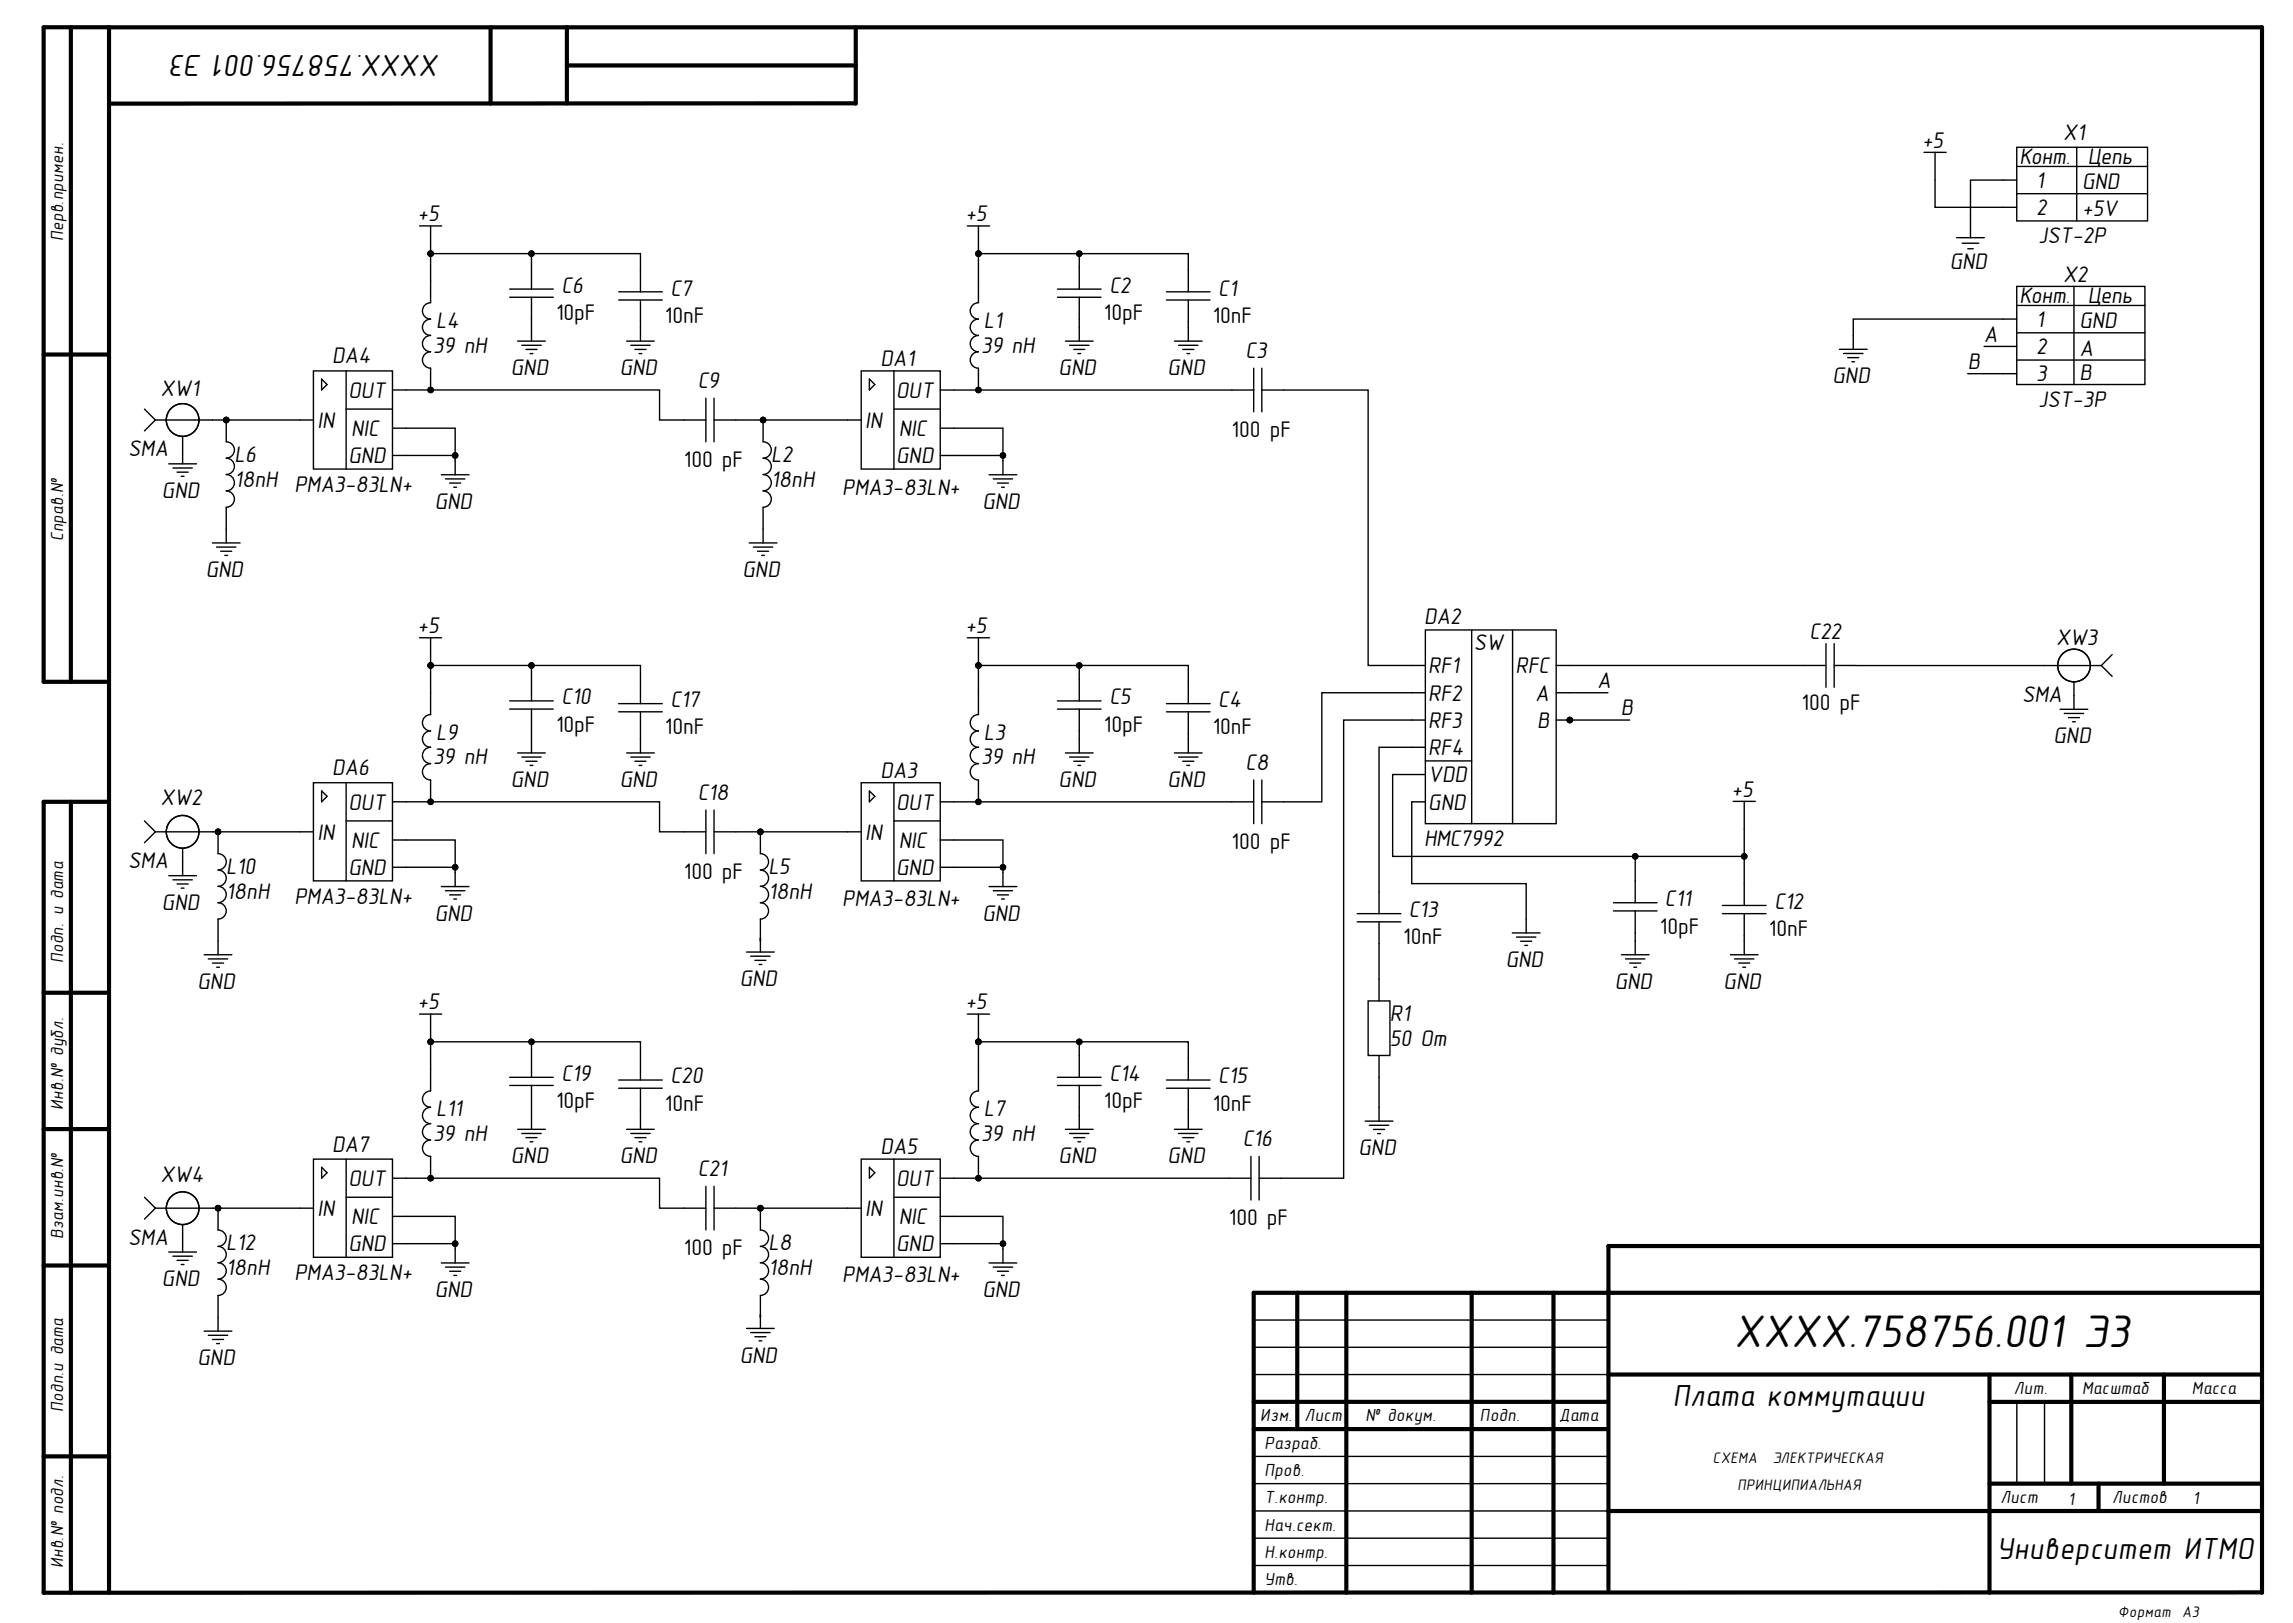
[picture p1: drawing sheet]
<svg xmlns="http://www.w3.org/2000/svg" width="420mm" height="297mm" viewBox="0 0 420 297" stroke-linecap="round" stroke-linejoin="round" font-family="sans-serif">
<defs><g id="words">
<text font-size="8.5" x="317.5" y="246.5">XXXX.758756.001 Э3</text>
<g font-size="5.6">
<text x="80.6" y="10.1" transform="rotate(-180 80.6 10.1)">XXXX.758756.001 Э3</text>
<text x="306.3" y="257.4">Плата коммутации</text>
<text x="365.6" y="285.4">Университет ИТМО</text>
</g>
<g font-size="4.2">
<text x="351.9" y="27">+5</text>
<text x="377.7" y="25.6">X1</text>
<text x="369.7" y="30.1">Конт.</text>
<text x="372.8" y="34.4">1</text>
<text x="381.2" y="34.6">GND</text>
<text x="382.2" y="30.1">Цепь</text>
<text x="76.5" y="40.5">+5</text>
<text x="176.7" y="40.5">+5</text>
<text x="372.8" y="39.4">2</text>
<text x="381.2" y="39.5">+5V</text>
<text x="373.2" y="44.5">JST-2P</text>
<text x="102.8" y="53.6">C6</text>
<text x="203.1" y="53.6">C2</text>
<text x="357" y="49.3">GND</text>
<text x="377.7" y="51.5">X2</text>
<text x="122.8" y="54.1">C7</text>
<text x="223" y="54.1">C1</text>
<text x="369.7" y="55.5">Конт.</text>
<text x="372.8" y="59.8">1</text>
<text x="382.2" y="55.5">Цепь</text>
<text x="79.3" y="64.6">39 nH</text>
<text x="79.8" y="60">L4</text>
<text x="179.6" y="64.6">39 nH</text>
<text x="180.1" y="60">L1</text>
<text x="228" y="65.5">C3</text>
<text x="363.2" y="62.5">A</text>
<text x="372.8" y="64.8">2</text>
<text x="380.7" y="60">GND</text>
<text x="380.7" y="65.1">A</text>
<text x="60.8" y="66.5">DA4</text>
<text x="93.5" y="68.7">GND</text>
<text x="113.5" y="68.7">GND</text>
<text x="127.7" y="71">C9</text>
<text x="161.2" y="67">DA1</text>
<text x="193.8" y="68.7">GND</text>
<text x="213.8" y="68.7">GND</text>
<text x="335.5" y="70.1">GND</text>
<text x="360.2" y="67.5">B</text>
<text x="372.8" y="69.8">3</text>
<text x="380.7" y="69.6">B</text>
<text x="29.4" y="72.5">XW1</text>
<text x="63.8" y="72.8">OUT</text>
<text x="164.1" y="72.8">OUT</text>
<text x="373.2" y="74.5">JST-3P</text>
<text x="23.5" y="83.5">SMA</text>
<text x="58.1" y="78.3">IN</text>
<text x="64.3" y="79.8">NIC</text>
<text x="158.4" y="78.3">IN</text>
<text x="164.6" y="79.8">NIC</text>
<text x="42.9" y="84.6">L6</text>
<text x="42.9" y="89.2">18nH</text>
<text x="63.8" y="84.8">GND</text>
<text x="141.2" y="84.6">L2</text>
<text x="141.2" y="89.2">18nH</text>
<text x="164.1" y="84.8">GND</text>
<text x="29.7" y="91.1">GND</text>
<text x="53.9" y="90">PMA3-83LN+</text>
<text x="79.6" y="93.1">GND</text>
<text x="154.2" y="90.5">PMA3-83LN+</text>
<text x="179.9" y="93.1">GND</text>
<text x="37.7" y="105.6">GND</text>
<text x="135.9" y="105.6">GND</text>
<text x="76.5" y="115.9">+5</text>
<text x="176.7" y="115.9">+5</text>
<text x="260.7" y="114.2">DA2</text>
<text x="269.8" y="118.9">SW</text>
<text x="331.3" y="117">C22</text>
<text x="376.5" y="118">XW3</text>
<text x="261.5" y="123.2">RF1</text>
<text x="277.5" y="123.2">RFC</text>
<text x="292.4" y="125.9">A</text>
<text x="102.8" y="128.9">C10</text>
<text x="122.8" y="129.4">C17</text>
<text x="203.1" y="128.9">C5</text>
<text x="223" y="129.4">C4</text>
<text x="261.5" y="128.2">RF2</text>
<text x="281.1" y="128.2">A</text>
<text x="296.7" y="130.9">B</text>
<text x="370.2" y="128.5">SMA</text>
<text x="79.8" y="135.4">L9</text>
<text x="180.1" y="135.4">L3</text>
<text x="261.5" y="133.2">RF3</text>
<text x="281.4" y="133.2">B</text>
<text x="376" y="136.1">GND</text>
<text x="60.8" y="141.9">DA6</text>
<text x="79.3" y="139.9">39 nH</text>
<text x="161.2" y="142.4">DA3</text>
<text x="179.6" y="139.9">39 nH</text>
<text x="228" y="140.9">C8</text>
<text x="261.5" y="138.2">RF4</text>
<text x="261.5" y="143.2">VDD</text>
<text x="29.4" y="147.4">XW2</text>
<text x="63.8" y="148.2">OUT</text>
<text x="93.5" y="144">GND</text>
<text x="113.5" y="144">GND</text>
<text x="127.7" y="146.4">C18</text>
<text x="164.1" y="148.2">OUT</text>
<text x="193.8" y="144">GND</text>
<text x="213.8" y="144">GND</text>
<text x="261.5" y="148.2">GND</text>
<text x="317" y="145.8">+5</text>
<text x="58.1" y="153.7">IN</text>
<text x="64.3" y="155.2">NIC</text>
<text x="158.4" y="153.7">IN</text>
<text x="164.6" y="155.2">NIC</text>
<text x="260.7" y="154.7">HMC7992</text>
<text x="23.5" y="158.9">SMA</text>
<text x="41.4" y="159.9">L10</text>
<text x="63.8" y="160.2">GND</text>
<text x="140.7" y="159.9">L5</text>
<text x="164.1" y="160.2">GND</text>
<text x="29.7" y="166.5">GND</text>
<text x="41.4" y="164.5">18nH</text>
<text x="53.9" y="165.4">PMA3-83LN+</text>
<text x="140.7" y="164.5">18nH</text>
<text x="154.2" y="165.8">PMA3-83LN+</text>
<text x="257.9" y="167.8">C13</text>
<text x="304.8" y="165.8">C11</text>
<text x="324.8" y="166.3">C12</text>
<text x="79.6" y="168.5">GND</text>
<text x="179.9" y="168.5">GND</text>
<text x="275.7" y="177">GND</text>
<text x="36.2" y="181">GND</text>
<text x="76.5" y="184.8">+5</text>
<text x="135.4" y="180.5">GND</text>
<text x="176.7" y="184.8">+5</text>
<text x="295.6" y="181">GND</text>
<text x="315.6" y="181">GND</text>
<text x="254.5" y="186.9">R1</text>
<text x="254.5" y="191.4">50 Om</text>
<text x="102.8" y="197.8">C19</text>
<text x="203.1" y="197.8">C14</text>
<text x="122.8" y="198.3">C20</text>
<text x="223" y="198.3">C15</text>
<text x="79.3" y="208.8">39 nH</text>
<text x="79.8" y="204.3">L11</text>
<text x="179.6" y="208.8">39 nH</text>
<text x="180.1" y="204.3">L7</text>
<text x="227.5" y="209.8">C16</text>
<text x="60.8" y="210.8">DA7</text>
<text x="93.5" y="212.9">GND</text>
<text x="113.5" y="212.9">GND</text>
<text x="127.7" y="215.3">C21</text>
<text x="161.2" y="211.3">DA5</text>
<text x="193.8" y="212.9">GND</text>
<text x="213.8" y="212.9">GND</text>
<text x="248.7" y="211.5">GND</text>
<text x="29.4" y="216.3">XW4</text>
<text x="63.8" y="217">OUT</text>
<text x="164.1" y="217">OUT</text>
<text x="23.5" y="227.8">SMA</text>
<text x="58.1" y="222.5">IN</text>
<text x="64.3" y="224.1">NIC</text>
<text x="158.4" y="222.5">IN</text>
<text x="164.6" y="224.1">NIC</text>
<text x="41.4" y="228.8">L12</text>
<text x="41.4" y="233.4">18nH</text>
<text x="63.8" y="229">GND</text>
<text x="140.7" y="228.8">L8</text>
<text x="140.7" y="233.4">18nH</text>
<text x="164.1" y="229">GND</text>
<text x="29.7" y="235.4">GND</text>
<text x="53.9" y="234.3">PMA3-83LN+</text>
<text x="79.6" y="237.4">GND</text>
<text x="154.2" y="234.7">PMA3-83LN+</text>
<text x="179.9" y="237.4">GND</text>
<text x="36.2" y="249.8">GND</text>
<text x="135.4" y="249.4">GND</text>
</g>
<g font-size="4.1">
<text x="101.8" y="58.6">10pF</text>
<text x="121.7" y="59.1">10nF</text>
<text x="202.1" y="58.6">10pF</text>
<text x="222" y="59.1">10nF</text>
<text x="225.5" y="80">100 pF</text>
<text x="125.2" y="85.5">100 pF</text>
<text x="329.8" y="129.9">100 pF</text>
<text x="101.8" y="134">10pF</text>
<text x="121.7" y="134.4">10nF</text>
<text x="202.1" y="134">10pF</text>
<text x="222" y="134.4">10nF</text>
<text x="225.5" y="155.3">100 pF</text>
<text x="125.2" y="160.8">100 pF</text>
<text x="256.9" y="172.8">10nF</text>
<text x="303.9" y="170.9">10pF</text>
<text x="323.8" y="171.3">10nF</text>
<text x="101.8" y="202.8">10pF</text>
<text x="121.7" y="203.3">10nF</text>
<text x="202.1" y="202.8">10pF</text>
<text x="222" y="203.3">10nF</text>
<text x="225" y="224.2">100 pF</text>
<text x="125.2" y="229.7">100 pF</text>
</g>
<g font-size="3.3">
<text x="368.7" y="255.2">Лит.</text>
<text x="381.2" y="255.2">Масштаб</text>
<text x="401.3" y="255.2">Масса</text>
<text x="230.7" y="260.1">Изм.</text>
<text x="238.8" y="260.1">Лист</text>
<text x="250" y="260.1">№ докум.</text>
<text x="270.9" y="260.1">Подп.</text>
<text x="285.5" y="260.1">Дата</text>
<text x="231.5" y="265.1">Разраб.</text>
<text x="231.5" y="275.1">Т.контр.</text>
<text x="231.5" y="270.1">Пров.</text>
<text x="366.2" y="275.1">Лист</text>
<text x="378.7" y="275.4">1</text>
<text x="386.7" y="275.1">Листов</text>
<text x="401.5" y="275.3">1</text>
<text x="231.5" y="280.2">Нач.сект.</text>
<text x="231.5" y="285.2">Н.контр.</text>
<text x="231.5" y="290.2">Утв.</text>
</g>
<g font-size="3.2">
<text x="11.6" y="44.1" transform="rotate(-90 11.6 44.1)">Перв.примен.</text>
<text x="11.6" y="99" transform="rotate(-90 11.6 99)">Справ.№</text>
<text x="11.6" y="176.3" transform="rotate(-90 11.6 176.3)">Подп. и дата</text>
<text x="11.6" y="203.1" transform="rotate(-90 11.6 203.1)">Инв.№ дубл.</text>
<text x="11.6" y="226.8" transform="rotate(-90 11.6 226.8)">Взам.инв.№</text>
<text x="11.6" y="258.5" transform="rotate(-90 11.6 258.5)">Подп.и дата</text>
<text x="11.6" y="287" transform="rotate(-90 11.6 287)">Инв.№ подл.</text>
</g>
<g font-size="2.8">
<text x="313.6" y="267.7">СХЕМА</text>
<text x="324.6" y="267.7">ЭЛЕКТРИЧЕСКАЯ</text>
<text x="318.1" y="272.7">ПРИНЦИПИАЛЬНАЯ</text>
<text x="387.8" y="295.9">Формат</text>
<text x="399.5" y="295.9">A3</text>
</g>
</g></defs>
<g fill="none" stroke="#000" stroke-width=".76">
<path d="M13 5v119.8M20 5v286.5M89.8 5v14M103.8 5v13.9M103.8 12h52.9M156.6 18.9l-136.6 .1M156.7 5v14M8 64.9h12M20 124.8h-12v-119.8h406.1v286.5M13 146.8v144.7M20 146.7l-12 .1v144.7M8 181.7h12"/>
<path d="M8 206.6h12M8 231.6h12M237.5 236.6v25M246.5 236.6v54.9M269.4 236.6v54.9M284.4 236.6v54.9M414.1 228h-119.6v62.9M414.1 236.6h-184.6v54.9M229.5 256.6h64.9M294.4 251.6h119.7M364.2 251.6v39.9M364.2 256.6h49.9"/>
<path d="M379.2 251.6v19.9M396.2 251.6v19.9M8 266.5h12M229.5 261.6h64.9M294.4 276.5h119.7M364.2 271.5h49.9M384.2 271.5v5M414.1 291.4l-406.1 .1"/>
</g>
<g fill="none" stroke="#000" stroke-width=".25">
<path d="M352.2 27.9h4.1M354.3 27.9v10h14.9M369.2 27h24v13.4h-24zM369.2 33h-8.4v10.5M369.2 30.5h24M369.2 35.4h24M380.2 27v13.4M76.8 41.3h4.1M78.8 46.4v9a1.5 1.5 0 0 0-1.5 1.5 1.5 1.5 0 0 0 1.5 1.5 1.49 1.49 0 0 0-1.5 1.5 1.49 1.49 0 0 0 1.5 1.5 1.5 1.5 0 0 0-1.5 1.5 1.5 1.5 0 0 0 1.5 1.5 1.5 1.5 0 0 0-1.5 1.5 1.5 1.5 0 0 0 1.5 1.5v4M78.8 46.4h38.5v7M78.8 41.3v5.1M93.3 52.9h8"/>
<path d="M93.3 54.4h8M97.3 46.4v6.5M97.3 54.4v8M113.3 53.4h7.9M113.3 54.9h7.9M117.3 54.9v7.5M177.1 41.4h4.1M179.1 46.4v9a1.49 1.49 0 0 0-1.5 1.5 1.49 1.49 0 0 0 1.5 1.5 1.5 1.5 0 0 0-1.5 1.5 1.5 1.5 0 0 0 1.5 1.5 1.49 1.49 0 0 0-1.5 1.5 1.49 1.49 0 0 0 1.5 1.5 1.5 1.5 0 0 0-1.5 1.5 1.5 1.5 0 0 0 1.5 1.5v4M179.1 46.4h38.5v7M179.1 41.4v5M193.6 52.9h8M193.6 54.4h8"/>
<path d="M197.6 46.4v6.5M197.6 54.4v8M213.6 53.4h7.9M213.6 54.9h7.9M217.6 54.9v7.5M358.2 43.5h5.1M359.2 44.5h3.1M360.2 45.5h1.1M369.2 52.4h23.5v18h-23.5zM369.2 58.4h-29.9v5.5M369.2 55.9h23.5M379.7 52.4v18"/>
<path d="M26.4 74.9l2 2M28.4 76.9h29M28.4 76.9l-2 2M33.4 79.9v5M41.4 76.9v4a1.5 1.5 0 0 1 1.5 1.5 1.5 1.5 0 0 1-1.5 1.5 1.5 1.5 0 0 1 1.5 1.4 1.5 1.5 0 0 1-1.5 1.5 1.5 1.5 0 0 1 1.5 1.5 1.5 1.5 0 0 1-1.5 1.5 1.5 1.5 0 0 1 1.5 1.5 1.5 1.5 0 0 1-1.5 1.5v6.6M57.4 67.9h14.5v17.9h-14.5zM58.9 69.4l1 1-1 1zM63.4 74.9h8.5M63.4 67.9v17.9M71.9 78.4h11.4v5M71.9 71.4h48.9v5.5h8.4M94.8 62.4h5"/>
<path d="M95.5 63.2h3.6M96.3 64h2M97 64.7h.6M114.7 62.4h5.1M115.5 63.2h3.5M116.2 64h2.1M117 64.7h.5M129.2 72.9v8M130.7 76.9h27M130.7 72.9v8M139.7 76.9v4a1.5 1.5 0 0 1 1.5 1.5 1.5 1.5 0 0 1-1.5 1.5 1.5 1.5 0 0 1 1.5 1.4 1.5 1.5 0 0 1-1.5 1.5 1.5 1.5 0 0 1 1.5 1.5 1.5 1.5 0 0 1-1.5 1.5 1.5 1.5 0 0 1 1.5 1.5 1.5 1.5 0 0 1-1.5 1.5v6.6M157.7 67.9h14.4v17.9h-14.4z"/>
<path d="M159.2 69.4l1 1-1 1zM163.7 67.9v17.9M163.7 74.9h8.4M172.1 78.4h11.5v5M172.1 71.4h57.4M195.1 62.4h5M195.8 63.2h3.6M196.6 64h2M197.3 64.7h.5M215 62.4h5.1M215.8 63.2h3.5M216.5 64h2.1"/>
<path d="M217.3 64.7h.5M229.5 67.4v8M231 71.4h19.5v50.4h10.5M231 67.4v8M336.8 63.9h5M337.5 64.7h3.6M338.3 65.5h2M339 66.2h.6M360.2 68.4h9M363.2 63.4h6M369.2 60.9h23.5M369.2 65.9h23.5"/>
<path d="M30.9 84.9h5.1M31.7 85.7h3.5M32.4 86.4h2M33.2 87.2h.5M38.9 99.4h5.1M71.9 83.4h11.4v3.5M80.8 86.9h5.1M81.6 87.7h3.5M82.3 88.4h2M83.1 89.2h.5M137.2 99.4h5M172.1 83.4h11.5v3.5"/>
<path d="M181.1 86.9h5.1M181.8 87.7h3.6M182.6 88.4h2M183.4 89.2h.5M39.6 100.1h3.6M40.4 100.9h2M41.2 101.6h.5M76.8 116.7h4.1M78.8 116.7v5.1M137.9 100.1h3.6M138.7 100.9h2M139.5 101.6h.5"/>
<path d="M177.1 116.7h4.1M179.1 116.7v5.1M261 115.3h23.9v35.4h-23.9zM269.4 115.3v35.4M276.9 115.3v35.4M334.3 117.8v8M335.8 117.8v8M386.7 119.8l-2 2M78.8 121.8v9a1.5 1.5 0 0 0-1.5 1.5 1.5 1.5 0 0 0 1.5 1.5 1.5 1.5 0 0 0-1.5 1.5 1.5 1.5 0 0 0 1.5 1.5 1.49 1.49 0 0 0-1.5 1.5 1.49 1.49 0 0 0 1.5 1.5 1.5 1.5 0 0 0-1.5 1.5 1.5 1.5 0 0 0 1.5 1.5v3.9M78.8 121.8h38.5v7M93.3 128.3h8M93.3 129.8h8"/>
<path d="M94.8 137.8h5M95.5 138.6h3.6M96.3 139.3h2M97.3 121.8v6.5M97.3 129.8v8M113.3 128.8h7.9M113.3 130.3h7.9M114.7 137.8h5.1M115.5 138.6h3.5M116.2 139.3h2.1M117.3 130.3v7.5M179.1 121.8v9a1.5 1.5 0 0 0-1.5 1.5 1.5 1.5 0 0 0 1.5 1.5 1.49 1.49 0 0 0-1.5 1.5 1.49 1.49 0 0 0 1.5 1.5 1.49 1.49 0 0 0-1.5 1.5 1.49 1.49 0 0 0 1.5 1.5 1.5 1.5 0 0 0-1.5 1.5 1.5 1.5 0 0 0 1.5 1.5v4"/>
<path d="M179.1 121.8h38.5v7M193.6 129.8h8M193.6 128.3h8M195.1 137.8h5M195.8 138.6h3.6M196.6 139.3h2M197.6 121.8v6.5M197.6 129.8v8M213.6 128.8h7.9M213.6 130.3h7.9M215 137.8h5.1M215.8 138.6h3.5"/>
<path d="M216.5 139.3h2.1M217.6 130.3v7.5M261 126.8h-19v20h-11M261 131.8h-15v83.8h-15.5M261 136.8h-8.5v30.4M261 139.3h8.4M284.9 126.8h9.5M284.9 131.8h13.5M284.9 121.8h49.4M335.8 121.8h48.9M377.2 129.8h5M377.9 130.6h3.6"/>
<path d="M378.7 131.3h2M379.4 132.1h.6M379.7 124.8v5M384.7 121.8l2 2M26.4 150.2l2 2M28.4 152.2h29M28.4 152.2l-2 2M33.4 155.2v5.1M39.9 152.2v4a1.5 1.5 0 0 1 1.5 1.5 1.5 1.5 0 0 1-1.5 1.5 1.49 1.49 0 0 1 1.5 1.5 1.49 1.49 0 0 1-1.5 1.5 1.5 1.5 0 0 1 1.5 1.5 1.5 1.5 0 0 1-1.5 1.5 1.5 1.5 0 0 1 1.5 1.5 1.5 1.5 0 0 1-1.5 1.5v6.5M57.4 143.3h14.5v17.9h-14.5zM58.9 144.7l1 1-1 1zM63.4 143.3v17.9"/>
<path d="M63.4 150.2h8.5M71.9 158.7h11.4v3.6M71.9 153.7h11.4v5M71.9 146.7h48.9v5.5h8.4M97 140.1h.6M117 140.1h.5M129.2 148.2v8M130.7 152.2h27M130.7 148.2v8M139.2 152.2v4a1.5 1.5 0 0 1 1.5 1.5 1.5 1.5 0 0 1-1.5 1.5 1.49 1.49 0 0 1 1.5 1.5 1.49 1.49 0 0 1-1.5 1.5 1.5 1.5 0 0 1 1.5 1.5 1.5 1.5 0 0 1-1.5 1.5 1.5 1.5 0 0 1 1.5 1.5 1.5 1.5 0 0 1-1.5 1.5v6M157.7 143.3h14.4v17.9h-14.4zM159.2 144.7l1 1-1 1z"/>
<path d="M163.7 143.3v17.9M163.7 150.2h8.4M172.1 158.7h11.5v3.6M172.1 153.7h11.5v5M172.1 146.8h57.4M197.3 140.1h.5M217.3 140.1h.5M229.5 142.8v7.9M231 142.8v7.9M261 146.8h-2.5v14.9h20.9v9M261 141.8h-6v14.9h44.4v8.5M299.4 156.7h19.9v9"/>
<path d="M317.3 146.7h4.1M319.3 146.7v10M30.9 160.3h5.1M31.7 161h3.5M32.4 161.8h2M33.2 162.5h.5M37.4 174.7h5.1M38.1 175.5h3.6M38.9 176.3h2M39.7 177h.5M80.8 162.3h5.1M81.6 163h3.5"/>
<path d="M82.3 163.8h2M83.1 164.5h.5M136.7 174.2h5M137.4 175h3.6M138.2 175.8h2M139 176.5h.5M181.1 162.3h5.1M181.8 163h3.6M182.6 163.8h2M183.4 164.5h.5M248.5 167.2h8M248.5 168.7h8"/>
<path d="M252.5 168.7v14.5M276.9 170.7h5.1M277.6 171.5h3.6M278.4 172.3h2M279.2 173h.5M295.4 165.2h8M295.4 166.7h8M296.8 174.7h5.1M297.6 175.5h3.6M298.4 176.3h2M299.1 177h.5M299.4 166.7v8"/>
<path d="M315.3 167.2h8M315.3 165.7h8M316.8 174.7h5.1M317.6 175.5h3.5M318.3 176.3h2.1M319.1 177h.5M319.3 167.2v7.5M76.8 185.6h4.1M78.8 190.7v9a1.49 1.49 0 0 0-1.5 1.5 1.49 1.49 0 0 0 1.5 1.5 1.5 1.5 0 0 0-1.5 1.5 1.5 1.5 0 0 0 1.5 1.5 1.49 1.49 0 0 0-1.5 1.4 1.49 1.49 0 0 0 1.5 1.5 1.5 1.5 0 0 0-1.5 1.5 1.5 1.5 0 0 0 1.5 1.5v4M78.8 190.7h38.5v7M78.8 185.6v5.1M93.3 197.2h8"/>
<path d="M93.3 198.7h8M97.3 190.7v6.5M97.3 198.7v8M113.3 197.7h7.9M113.3 199.2h7.9M117.3 199.2v7.5M177.1 185.6h4.1M179.1 190.7v9a1.49 1.49 0 0 0-1.5 1.5 1.49 1.49 0 0 0 1.5 1.5 1.5 1.5 0 0 0-1.5 1.5 1.5 1.5 0 0 0 1.5 1.5 1.49 1.49 0 0 0-1.5 1.4 1.49 1.49 0 0 0 1.5 1.5 1.5 1.5 0 0 0-1.5 1.5 1.5 1.5 0 0 0 1.5 1.5v4M179.1 190.7h38.5v7M179.1 185.6v5.1M193.6 197.2h8M193.6 198.7h8"/>
<path d="M197.6 190.7v6.5M197.6 198.7v8M213.6 197.7h7.9M213.6 199.2h7.9M217.6 199.2v7.5M250.5 183.2h4v10h-4zM252.5 193.2v12M26.5 219.1l2 2M57.4 212.1h14.5v18h-14.5zM58.9 213.6l1 1-1 1zM63.4 212.1v18M63.4 219.1h8.5"/>
<path d="M71.9 215.6h48.9v5.5h8.4M94.8 206.7h5M95.5 207.4h3.6M96.3 208.2h2M97.1 209h.5M114.7 206.7h5.1M115.5 207.4h3.5M116.2 208.2h2.1M117 209h.5M129.2 217.1v8M130.7 217.1v8M157.7 212.1h14.4v18h-14.4z"/>
<path d="M159.2 213.6l1 1-1 1zM163.7 212.1v18M163.7 219.1h8.4M172.1 215.6h56.9M195.1 206.7h5M195.8 207.4h3.6M196.6 208.2h2M197.3 209h.5M215 206.7h5.1M215.8 207.4h3.5M216.5 208.2h2.1M217.3 209h.5"/>
<path d="M229 211.6v8M230.5 211.6v8M249.9 205.2h5.1M250.7 205.9h3.6M251.5 206.7h2M252.2 207.5h.5M28.5 221.1h28.9M28.5 221.1l-2 2M30.9 229.1h5.1M31.7 229.9h3.5M32.4 230.7h2M33.2 231.4h.5"/>
<path d="M33.4 224.1v5M39.9 221.1v4a1.5 1.5 0 0 1 1.5 1.5 1.5 1.5 0 0 1-1.5 1.5 1.49 1.49 0 0 1 1.5 1.5 1.49 1.49 0 0 1-1.5 1.5 1.5 1.5 0 0 1 1.5 1.5 1.5 1.5 0 0 1-1.5 1.5 1.49 1.49 0 0 1 1.5 1.5 1.49 1.49 0 0 1-1.5 1.5v6.5M71.9 227.6h11.4v3.5M71.9 222.6h11.4v5M80.8 231.1h5.1M81.6 231.9h3.5M82.3 232.7h2M83.1 233.4h.5M130.7 221.1h27M139.2 221.1v4a1.5 1.5 0 0 1 1.5 1.5 1.5 1.5 0 0 1-1.5 1.5 1.49 1.49 0 0 1 1.5 1.5 1.49 1.49 0 0 1-1.5 1.5 1.5 1.5 0 0 1 1.5 1.5 1.5 1.5 0 0 1-1.5 1.5 1.49 1.49 0 0 1 1.5 1.5 1.49 1.49 0 0 1-1.5 1.5v6M172.1 227.6h11.5v3.5M172.1 222.6h11.5v5"/>
<path d="M181.1 231.1h5.1M181.8 231.9h3.6M182.6 232.7h2M183.4 233.4h.5M37.4 243.6h5.1M38.1 244.4h3.6M38.9 245.1h2M39.7 245.9h.5M136.7 243.1h5M137.4 243.9h3.6M138.2 244.6h2M139 245.4h.5"/>
<path d="M229.5 251.6h64.9M229.5 241.6h64.9M229.5 246.6h64.9M369.2 256.6v14.9M374.3 256.6v14.9M229.5 271.5h64.9M229.5 276.5h64.9M229.5 266.5h64.9M229.5 286.5h64.9M229.5 281.5h64.9"/>
<circle cx="33.4" cy="76.9" r="2.99"/>
<circle cx="379.7" cy="121.8" r="2.99"/>
<circle cx="33.4" cy="152.2" r="2.99"/>
<circle cx="33.4" cy="221.1" r="2.99"/>
</g>
<g fill="#000">
<circle cx="78.8" cy="46.4" r=".51"/>
<circle cx="97.3" cy="46.4" r=".51"/>
<circle cx="179.1" cy="46.4" r=".51"/>
<circle cx="197.6" cy="46.4" r=".51"/>
<circle cx="41.4" cy="76.9" r=".51"/>
<circle cx="78.8" cy="71.4" r=".51"/>
<circle cx="139.7" cy="76.9" r=".51"/>
<circle cx="179.1" cy="71.4" r=".51"/>
<circle cx="83.3" cy="83.4" r=".51"/>
<circle cx="183.6" cy="83.4" r=".51"/>
<circle cx="78.8" cy="121.8" r=".51"/>
<circle cx="97.3" cy="121.8" r=".51"/>
<circle cx="179.1" cy="121.8" r=".51"/>
<circle cx="197.6" cy="121.8" r=".51"/>
<circle cx="287.4" cy="131.8" r=".51"/>
<circle cx="39.9" cy="152.2" r=".51"/>
<circle cx="78.8" cy="146.7" r=".51"/>
<circle cx="83.3" cy="158.7" r=".51"/>
<circle cx="139.2" cy="152.2" r=".51"/>
<circle cx="179.1" cy="146.7" r=".51"/>
<circle cx="183.6" cy="158.7" r=".51"/>
<circle cx="299.4" cy="156.7" r=".51"/>
<circle cx="319.3" cy="156.7" r=".51"/>
<circle cx="78.8" cy="190.7" r=".51"/>
<circle cx="97.3" cy="190.7" r=".51"/>
<circle cx="179.1" cy="190.7" r=".51"/>
<circle cx="197.6" cy="190.7" r=".51"/>
<circle cx="78.8" cy="215.6" r=".51"/>
<circle cx="179.1" cy="215.6" r=".51"/>
<circle cx="39.9" cy="221.1" r=".51"/>
<circle cx="83.3" cy="227.6" r=".51"/>
<circle cx="139.2" cy="221.1" r=".51"/>
<circle cx="183.6" cy="227.6" r=".51"/>
</g>
<g fill="none" stroke="#000" stroke-width=".18">
<circle cx="78.8" cy="46.4" r=".51"/>
<circle cx="97.3" cy="46.4" r=".51"/>
<circle cx="179.1" cy="46.4" r=".51"/>
<circle cx="197.6" cy="46.4" r=".51"/>
<circle cx="41.4" cy="76.9" r=".51"/>
<circle cx="78.8" cy="71.4" r=".51"/>
<circle cx="139.7" cy="76.9" r=".51"/>
<circle cx="179.1" cy="71.4" r=".51"/>
<circle cx="83.3" cy="83.4" r=".51"/>
<circle cx="183.6" cy="83.4" r=".51"/>
<circle cx="78.8" cy="121.8" r=".51"/>
<circle cx="97.3" cy="121.8" r=".51"/>
<circle cx="179.1" cy="121.8" r=".51"/>
<circle cx="197.6" cy="121.8" r=".51"/>
<circle cx="287.4" cy="131.8" r=".51"/>
<circle cx="39.9" cy="152.2" r=".51"/>
<circle cx="78.8" cy="146.7" r=".51"/>
<circle cx="83.3" cy="158.7" r=".51"/>
<circle cx="139.2" cy="152.2" r=".51"/>
<circle cx="179.1" cy="146.7" r=".51"/>
<circle cx="183.6" cy="158.7" r=".51"/>
<circle cx="299.4" cy="156.7" r=".51"/>
<circle cx="319.3" cy="156.7" r=".51"/>
<circle cx="78.8" cy="190.7" r=".51"/>
<circle cx="97.3" cy="190.7" r=".51"/>
<circle cx="179.1" cy="190.7" r=".51"/>
<circle cx="197.6" cy="190.7" r=".51"/>
<circle cx="78.8" cy="215.6" r=".51"/>
<circle cx="179.1" cy="215.6" r=".51"/>
<circle cx="39.9" cy="221.1" r=".51"/>
<circle cx="83.3" cy="227.6" r=".51"/>
<circle cx="139.2" cy="221.1" r=".51"/>
<circle cx="183.6" cy="227.6" r=".51"/>
</g>
<use href="#words"/>
</svg>
